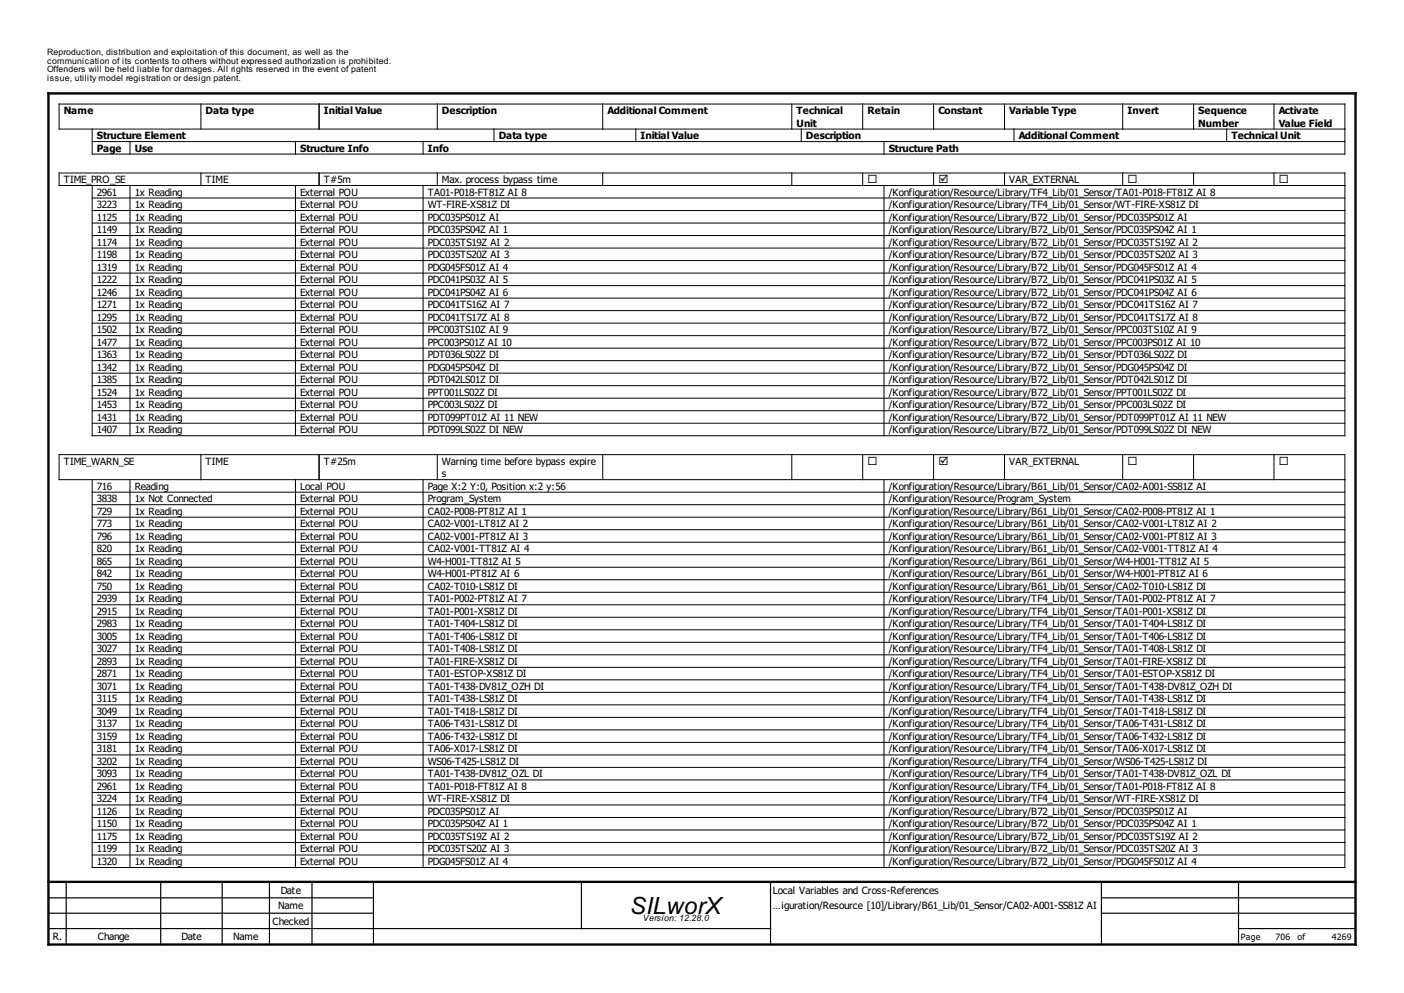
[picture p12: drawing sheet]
<svg xmlns="http://www.w3.org/2000/svg" width="297mm" height="210mm" viewBox="0 0 297 210" stroke-linecap="round" stroke-linejoin="round" font-family="sans-serif">
<defs><g id="words">
<text font-size="5" x="133.4" y="193.1">SILworX</text>
<g font-size="2.4">
<text x="183.5" y="38.7">¨</text>
<text x="198.5" y="38.7">þ</text>
<text x="238.5" y="38.7">¨</text>
<text x="270.5" y="38.7">¨</text>
<text x="183.5" y="98.2">¨</text>
<text x="198.5" y="98.2">þ</text>
<text x="238.5" y="98.2">¨</text>
<text x="270.5" y="98.2">¨</text>
</g>
<g font-size="2.1">
<text x="13.5" y="24.1">Name</text>
<text x="20.5" y="29.4">Structure Element</text>
<text x="43.5" y="24.1">Data type</text>
<text x="68.5" y="24.1">Initial Value</text>
<text x="93.5" y="24.1">Description</text>
<text x="105.5" y="29.4">Data type</text>
<text x="128.5" y="24.1">Additional Comment</text>
<text x="135.5" y="29.4">Initial Value</text>
<text x="168.5" y="24.1">Technical</text>
<text x="168.5" y="26.8">Unit</text>
<text x="170.5" y="29.4">Description</text>
<text x="183.5" y="24.1">Retain</text>
<text x="198.5" y="24.1">Constant</text>
<text x="213.5" y="24.1">Variable Type</text>
<text x="215.5" y="29.4">Additional Comment</text>
<text x="238.5" y="24.1">Invert</text>
<text x="253.5" y="24.1">Sequence</text>
<text x="253.5" y="26.8">Number</text>
<text x="260.5" y="29.4">Technical Unit</text>
<text x="270.5" y="24.1">Activate</text>
<text x="270.5" y="26.8">Value Field</text>
<text x="20.5" y="32">Page</text>
<text x="28.5" y="32">Use</text>
<text x="63.5" y="32">Structure Info</text>
<text x="90.5" y="32">Info</text>
<text x="188" y="32">Structure Path</text>
<text x="13.5" y="38.7">TIME_PRO_SE</text>
<text x="20.5" y="41.3">2961</text>
<text x="28.5" y="41.3">1x Reading</text>
<text x="43.5" y="38.7">TIME</text>
<text x="63.5" y="41.3">External POU</text>
<text x="68.5" y="38.7">T#5m</text>
<text x="90.5" y="41.3">TA01-P018-FT81Z AI 8</text>
<text x="93.5" y="38.7">Max. process bypass time</text>
<text x="188" y="41.3">/Konfiguration/Resource/Library/TF4_Lib/01_Sensor/TA01-P018-FT81Z AI 8</text>
<text x="213.5" y="38.7">VAR_EXTERNAL</text>
<text x="20.5" y="44">3223</text>
<text x="20.5" y="46.6">1125</text>
<text x="28.5" y="44">1x Reading</text>
<text x="28.5" y="46.6">1x Reading</text>
<text x="63.5" y="44">External POU</text>
<text x="63.5" y="46.6">External POU</text>
<text x="90.5" y="44">WT-FIRE-XS81Z DI</text>
<text x="90.5" y="46.6">PDC035PS01Z AI</text>
<text x="188" y="44">/Konfiguration/Resource/Library/TF4_Lib/01_Sensor/WT-FIRE-XS81Z DI</text>
<text x="188" y="46.6">/Konfiguration/Resource/Library/B72_Lib/01_Sensor/PDC035PS01Z AI</text>
<text x="20.5" y="49.3">1149</text>
<text x="20.5" y="51.9">1174</text>
<text x="28.5" y="49.3">1x Reading</text>
<text x="28.5" y="51.9">1x Reading</text>
<text x="63.5" y="49.3">External POU</text>
<text x="63.5" y="51.9">External POU</text>
<text x="90.5" y="49.3">PDC035PS04Z AI 1</text>
<text x="90.5" y="51.9">PDC035TS19Z AI 2</text>
<text x="188" y="49.3">/Konfiguration/Resource/Library/B72_Lib/01_Sensor/PDC035PS04Z AI 1</text>
<text x="188" y="51.9">/Konfiguration/Resource/Library/B72_Lib/01_Sensor/PDC035TS19Z AI 2</text>
<text x="20.5" y="54.6">1198</text>
<text x="20.5" y="57.2">1319</text>
<text x="20.5" y="59.8">1222</text>
<text x="28.5" y="54.6">1x Reading</text>
<text x="28.5" y="57.2">1x Reading</text>
<text x="28.5" y="59.8">1x Reading</text>
<text x="63.5" y="54.6">External POU</text>
<text x="63.5" y="57.2">External POU</text>
<text x="63.5" y="59.8">External POU</text>
<text x="90.5" y="54.6">PDC035TS20Z AI 3</text>
<text x="90.5" y="57.2">PDG045FS01Z AI 4</text>
<text x="90.5" y="59.8">PDC041PS03Z AI 5</text>
<text x="188" y="54.6">/Konfiguration/Resource/Library/B72_Lib/01_Sensor/PDC035TS20Z AI 3</text>
<text x="188" y="57.2">/Konfiguration/Resource/Library/B72_Lib/01_Sensor/PDG045FS01Z AI 4</text>
<text x="188" y="59.8">/Konfiguration/Resource/Library/B72_Lib/01_Sensor/PDC041PS03Z AI 5</text>
<text x="20.5" y="62.5">1246</text>
<text x="20.5" y="65.1">1271</text>
<text x="28.5" y="62.5">1x Reading</text>
<text x="28.5" y="65.1">1x Reading</text>
<text x="63.5" y="62.5">External POU</text>
<text x="63.5" y="65.1">External POU</text>
<text x="90.5" y="62.5">PDC041PS04Z AI 6</text>
<text x="90.5" y="65.1">PDC041TS16Z AI 7</text>
<text x="188" y="62.5">/Konfiguration/Resource/Library/B72_Lib/01_Sensor/PDC041PS04Z AI 6</text>
<text x="188" y="65.1">/Konfiguration/Resource/Library/B72_Lib/01_Sensor/PDC041TS16Z AI 7</text>
<text x="20.5" y="67.8">1295</text>
<text x="20.5" y="70.4">1502</text>
<text x="28.5" y="67.8">1x Reading</text>
<text x="28.5" y="70.4">1x Reading</text>
<text x="63.5" y="67.8">External POU</text>
<text x="63.5" y="70.4">External POU</text>
<text x="90.5" y="67.8">PDC041TS17Z AI 8</text>
<text x="90.5" y="70.4">PPC003TS10Z AI 9</text>
<text x="188" y="67.8">/Konfiguration/Resource/Library/B72_Lib/01_Sensor/PDC041TS17Z AI 8</text>
<text x="188" y="70.4">/Konfiguration/Resource/Library/B72_Lib/01_Sensor/PPC003TS10Z AI 9</text>
<text x="20.5" y="73.1">1477</text>
<text x="20.5" y="75.7">1363</text>
<text x="28.5" y="73.1">1x Reading</text>
<text x="28.5" y="75.7">1x Reading</text>
<text x="63.5" y="73.1">External POU</text>
<text x="63.5" y="75.7">External POU</text>
<text x="90.5" y="73.1">PPC003PS01Z AI 10</text>
<text x="90.5" y="75.7">PDT036LS02Z DI</text>
<text x="188" y="73.1">/Konfiguration/Resource/Library/B72_Lib/01_Sensor/PPC003PS01Z AI 10</text>
<text x="188" y="75.7">/Konfiguration/Resource/Library/B72_Lib/01_Sensor/PDT036LS02Z DI</text>
<text x="20.5" y="78.4">1342</text>
<text x="20.5" y="81">1385</text>
<text x="20.5" y="83.6">1524</text>
<text x="28.5" y="78.4">1x Reading</text>
<text x="28.5" y="81">1x Reading</text>
<text x="28.5" y="83.6">1x Reading</text>
<text x="63.5" y="78.4">External POU</text>
<text x="63.5" y="81">External POU</text>
<text x="63.5" y="83.6">External POU</text>
<text x="90.5" y="78.4">PDG045PS04Z DI</text>
<text x="90.5" y="81">PDT042LS01Z DI</text>
<text x="90.5" y="83.6">PPT001LS02Z DI</text>
<text x="188" y="78.4">/Konfiguration/Resource/Library/B72_Lib/01_Sensor/PDG045PS04Z DI</text>
<text x="188" y="81">/Konfiguration/Resource/Library/B72_Lib/01_Sensor/PDT042LS01Z DI</text>
<text x="188" y="83.6">/Konfiguration/Resource/Library/B72_Lib/01_Sensor/PPT001LS02Z DI</text>
<text x="20.5" y="86.3">1453</text>
<text x="20.5" y="88.9">1431</text>
<text x="28.5" y="86.3">1x Reading</text>
<text x="28.5" y="88.9">1x Reading</text>
<text x="63.5" y="86.3">External POU</text>
<text x="63.5" y="88.9">External POU</text>
<text x="90.5" y="86.3">PPC003LS02Z DI</text>
<text x="90.5" y="88.9">PDT099PT01Z AI 11 NEW</text>
<text x="188" y="86.3">/Konfiguration/Resource/Library/B72_Lib/01_Sensor/PPC003LS02Z DI</text>
<text x="188" y="88.9">/Konfiguration/Resource/Library/B72_Lib/01_Sensor/PDT099PT01Z AI 11 NEW</text>
<text x="20.5" y="91.6">1407</text>
<text x="28.5" y="91.6">1x Reading</text>
<text x="63.5" y="91.6">External POU</text>
<text x="90.5" y="91.6">PDT099LS02Z DI NEW</text>
<text x="188" y="91.6">/Konfiguration/Resource/Library/B72_Lib/01_Sensor/PDT099LS02Z DI NEW</text>
<text x="13.5" y="98.2">TIME_WARN_SE</text>
<text x="43.5" y="98.2">TIME</text>
<text x="68.5" y="98.2">T#25m</text>
<text x="93.5" y="98.2">Warning time before bypass expire</text>
<text x="93.5" y="100.9">s</text>
<text x="213.5" y="98.2">VAR_EXTERNAL</text>
<text x="20.5" y="103.5">716</text>
<text x="20.5" y="106.2">3838</text>
<text x="28.5" y="103.5">Reading</text>
<text x="28.5" y="106.2">1x Not Connected</text>
<text x="63.5" y="103.5">Local POU</text>
<text x="63.5" y="106.2">External POU</text>
<text x="90.5" y="103.5">Page X:2 Y:0, Position x:2 y:56</text>
<text x="90.5" y="106.2">Program_System</text>
<text x="188" y="103.5">/Konfiguration/Resource/Library/B61_Lib/01_Sensor/CA02-A001-SS81Z AI</text>
<text x="188" y="106.2">/Konfiguration/Resource/Program_System</text>
<text x="20.5" y="108.8">729</text>
<text x="20.5" y="111.4">773</text>
<text x="28.5" y="108.8">1x Reading</text>
<text x="28.5" y="111.4">1x Reading</text>
<text x="63.5" y="108.8">External POU</text>
<text x="63.5" y="111.4">External POU</text>
<text x="90.5" y="108.8">CA02-P008-PT81Z AI 1</text>
<text x="90.5" y="111.4">CA02-V001-LT81Z AI 2</text>
<text x="188" y="108.8">/Konfiguration/Resource/Library/B61_Lib/01_Sensor/CA02-P008-PT81Z AI 1</text>
<text x="188" y="111.4">/Konfiguration/Resource/Library/B61_Lib/01_Sensor/CA02-V001-LT81Z AI 2</text>
<text x="20.5" y="114.1">796</text>
<text x="20.5" y="116.7">820</text>
<text x="20.5" y="119.4">865</text>
<text x="28.5" y="114.1">1x Reading</text>
<text x="28.5" y="116.7">1x Reading</text>
<text x="28.5" y="119.4">1x Reading</text>
<text x="63.5" y="114.1">External POU</text>
<text x="63.5" y="116.7">External POU</text>
<text x="63.5" y="119.4">External POU</text>
<text x="90.5" y="114.1">CA02-V001-PT81Z AI 3</text>
<text x="90.5" y="116.7">CA02-V001-TT81Z AI 4</text>
<text x="90.5" y="119.4">W4-H001-TT81Z AI 5</text>
<text x="188" y="114.1">/Konfiguration/Resource/Library/B61_Lib/01_Sensor/CA02-V001-PT81Z AI 3</text>
<text x="188" y="116.7">/Konfiguration/Resource/Library/B61_Lib/01_Sensor/CA02-V001-TT81Z AI 4</text>
<text x="188" y="119.4">/Konfiguration/Resource/Library/B61_Lib/01_Sensor/W4-H001-TT81Z AI 5</text>
<text x="20.5" y="122">842</text>
<text x="20.5" y="124.7">750</text>
<text x="28.5" y="122">1x Reading</text>
<text x="28.5" y="124.7">1x Reading</text>
<text x="63.5" y="122">External POU</text>
<text x="63.5" y="124.7">External POU</text>
<text x="90.5" y="122">W4-H001-PT81Z AI 6</text>
<text x="90.5" y="124.7">CA02-T010-LS81Z DI</text>
<text x="188" y="122">/Konfiguration/Resource/Library/B61_Lib/01_Sensor/W4-H001-PT81Z AI 6</text>
<text x="188" y="124.7">/Konfiguration/Resource/Library/B61_Lib/01_Sensor/CA02-T010-LS81Z DI</text>
<text x="20.5" y="127.3">2939</text>
<text x="20.5" y="130">2915</text>
<text x="28.5" y="127.3">1x Reading</text>
<text x="28.5" y="130">1x Reading</text>
<text x="63.5" y="127.3">External POU</text>
<text x="63.5" y="130">External POU</text>
<text x="90.5" y="127.3">TA01-P002-PT81Z AI 7</text>
<text x="90.5" y="130">TA01-P001-XS81Z DI</text>
<text x="188" y="127.3">/Konfiguration/Resource/Library/TF4_Lib/01_Sensor/TA01-P002-PT81Z AI 7</text>
<text x="188" y="130">/Konfiguration/Resource/Library/TF4_Lib/01_Sensor/TA01-P001-XS81Z DI</text>
<text x="20.5" y="132.6">2983</text>
<text x="20.5" y="135.2">3005</text>
<text x="20.5" y="137.9">3027</text>
<text x="28.5" y="132.6">1x Reading</text>
<text x="28.5" y="135.2">1x Reading</text>
<text x="28.5" y="137.9">1x Reading</text>
<text x="63.5" y="132.6">External POU</text>
<text x="63.5" y="135.2">External POU</text>
<text x="63.5" y="137.9">External POU</text>
<text x="90.5" y="132.6">TA01-T404-LS81Z DI</text>
<text x="90.5" y="135.2">TA01-T406-LS81Z DI</text>
<text x="90.5" y="137.9">TA01-T408-LS81Z DI</text>
<text x="188" y="132.6">/Konfiguration/Resource/Library/TF4_Lib/01_Sensor/TA01-T404-LS81Z DI</text>
<text x="188" y="135.2">/Konfiguration/Resource/Library/TF4_Lib/01_Sensor/TA01-T406-LS81Z DI</text>
<text x="188" y="137.9">/Konfiguration/Resource/Library/TF4_Lib/01_Sensor/TA01-T408-LS81Z DI</text>
<text x="20.5" y="140.5">2893</text>
<text x="20.5" y="143.2">2871</text>
<text x="28.5" y="140.5">1x Reading</text>
<text x="28.5" y="143.2">1x Reading</text>
<text x="63.5" y="140.5">External POU</text>
<text x="63.5" y="143.2">External POU</text>
<text x="90.5" y="140.5">TA01-FIRE-XS81Z DI</text>
<text x="90.5" y="143.2">TA01-ESTOP-XS81Z DI</text>
<text x="188" y="140.5">/Konfiguration/Resource/Library/TF4_Lib/01_Sensor/TA01-FIRE-XS81Z DI</text>
<text x="188" y="143.2">/Konfiguration/Resource/Library/TF4_Lib/01_Sensor/TA01-ESTOP-XS81Z DI</text>
<text x="20.5" y="145.8">3071</text>
<text x="20.5" y="148.5">3115</text>
<text x="28.5" y="145.8">1x Reading</text>
<text x="28.5" y="148.5">1x Reading</text>
<text x="63.5" y="145.8">External POU</text>
<text x="63.5" y="148.5">External POU</text>
<text x="90.5" y="145.8">TA01-T438-DV81Z_OZH DI</text>
<text x="90.5" y="148.5">TA01-T438-LS81Z DI</text>
<text x="188" y="145.8">/Konfiguration/Resource/Library/TF4_Lib/01_Sensor/TA01-T438-DV81Z_OZH DI</text>
<text x="188" y="148.5">/Konfiguration/Resource/Library/TF4_Lib/01_Sensor/TA01-T438-LS81Z DI</text>
<text x="20.5" y="151.1">3049</text>
<text x="20.5" y="153.8">3137</text>
<text x="28.5" y="151.1">1x Reading</text>
<text x="28.5" y="153.8">1x Reading</text>
<text x="63.5" y="151.1">External POU</text>
<text x="63.5" y="153.8">External POU</text>
<text x="90.5" y="151.1">TA01-T418-LS81Z DI</text>
<text x="90.5" y="153.8">TA06-T431-LS81Z DI</text>
<text x="188" y="151.1">/Konfiguration/Resource/Library/TF4_Lib/01_Sensor/TA01-T418-LS81Z DI</text>
<text x="188" y="153.8">/Konfiguration/Resource/Library/TF4_Lib/01_Sensor/TA06-T431-LS81Z DI</text>
<text x="20.5" y="156.4">3159</text>
<text x="20.5" y="159">3181</text>
<text x="20.5" y="161.7">3202</text>
<text x="28.5" y="156.4">1x Reading</text>
<text x="28.5" y="159">1x Reading</text>
<text x="28.5" y="161.7">1x Reading</text>
<text x="63.5" y="156.4">External POU</text>
<text x="63.5" y="159">External POU</text>
<text x="63.5" y="161.7">External POU</text>
<text x="90.5" y="156.4">TA06-T432-LS81Z DI</text>
<text x="90.5" y="159">TA06-X017-LS81Z DI</text>
<text x="90.5" y="161.7">WS06-T425-LS81Z DI</text>
<text x="188" y="156.4">/Konfiguration/Resource/Library/TF4_Lib/01_Sensor/TA06-T432-LS81Z DI</text>
<text x="188" y="159">/Konfiguration/Resource/Library/TF4_Lib/01_Sensor/TA06-X017-LS81Z DI</text>
<text x="188" y="161.7">/Konfiguration/Resource/Library/TF4_Lib/01_Sensor/WS06-T425-LS81Z DI</text>
<text x="20.5" y="164.3">3093</text>
<text x="20.5" y="167">2961</text>
<text x="28.5" y="164.3">1x Reading</text>
<text x="28.5" y="167">1x Reading</text>
<text x="63.5" y="164.3">External POU</text>
<text x="63.5" y="167">External POU</text>
<text x="90.5" y="164.3">TA01-T438-DV81Z_OZL DI</text>
<text x="90.5" y="167">TA01-P018-FT81Z AI 8</text>
<text x="188" y="164.3">/Konfiguration/Resource/Library/TF4_Lib/01_Sensor/TA01-T438-DV81Z_OZL DI</text>
<text x="188" y="167">/Konfiguration/Resource/Library/TF4_Lib/01_Sensor/TA01-P018-FT81Z AI 8</text>
<text x="20.5" y="169.6">3224</text>
<text x="20.5" y="172.3">1126</text>
<text x="28.5" y="169.6">1x Reading</text>
<text x="28.5" y="172.3">1x Reading</text>
<text x="63.5" y="169.6">External POU</text>
<text x="63.5" y="172.3">External POU</text>
<text x="90.5" y="169.6">WT-FIRE-XS81Z DI</text>
<text x="90.5" y="172.3">PDC035PS01Z AI</text>
<text x="188" y="169.6">/Konfiguration/Resource/Library/TF4_Lib/01_Sensor/WT-FIRE-XS81Z DI</text>
<text x="188" y="172.3">/Konfiguration/Resource/Library/B72_Lib/01_Sensor/PDC035PS01Z AI</text>
<text x="20.5" y="174.9">1150</text>
<text x="20.5" y="177.6">1175</text>
<text x="28.5" y="174.9">1x Reading</text>
<text x="28.5" y="177.6">1x Reading</text>
<text x="63.5" y="174.9">External POU</text>
<text x="63.5" y="177.6">External POU</text>
<text x="90.5" y="174.9">PDC035PS04Z AI 1</text>
<text x="90.5" y="177.6">PDC035TS19Z AI 2</text>
<text x="188" y="174.9">/Konfiguration/Resource/Library/B72_Lib/01_Sensor/PDC035PS04Z AI 1</text>
<text x="188" y="177.6">/Konfiguration/Resource/Library/B72_Lib/01_Sensor/PDC035TS19Z AI 2</text>
<text x="20.5" y="180.2">1199</text>
<text x="20.5" y="182.8">1320</text>
<text x="28.5" y="180.2">1x Reading</text>
<text x="28.5" y="182.8">1x Reading</text>
<text x="63.5" y="180.2">External POU</text>
<text x="63.5" y="182.8">External POU</text>
<text x="90.5" y="180.2">PDC035TS20Z AI 3</text>
<text x="90.5" y="182.8">PDG045FS01Z AI 4</text>
<text x="188" y="180.2">/Konfiguration/Resource/Library/B72_Lib/01_Sensor/PDC035TS20Z AI 3</text>
<text x="188" y="182.8">/Konfiguration/Resource/Library/B72_Lib/01_Sensor/PDG045FS01Z AI 4</text>
<text x="59.4" y="189">Date</text>
<text x="163.5" y="189">Local Variables and Cross-References</text>
<text x="57.7" y="195.5">Checked</text>
<text x="58.9" y="192.2">Name</text>
<text x="163.5" y="192.2">…iguration/Resource [10]/Library/B61_Lib/01_Sensor/CA02-A001-SS81Z AI</text>
<text x="11.2" y="198.7">R.</text>
<text x="20.7" y="198.7">Change</text>
<text x="38.4" y="198.7">Date</text>
<text x="49.4" y="198.7">Name</text>
</g>
<g font-size="1.9">
<text x="10" y="11.6">Reproduction, distribution and exploitation of this document, as well as the</text>
<text x="10" y="13.4">communication of its contents to others without expressed authorization is prohibited.</text>
<text x="10" y="15.3">Offenders will be held liable for damages. All rights reserved in the event of patent</text>
<text x="10" y="17.1">issue, utility model registration or design patent.</text>
<text x="136" y="194.7">Version: 12.28.0</text>
<text x="262.5" y="198.7">Page</text>
<text x="269.9" y="198.7">706</text>
<text x="274.5" y="198.7">of</text>
<text x="281.8" y="198.7">4269</text>
</g>
</g></defs>
<path d="M10.3 19.7h276.5v180h-276.5zM10.3 186.4h276.5" fill="none" stroke="#000" stroke-width=".5"/>
<g fill="none" stroke="#000" stroke-width=".25">
<path d="M10.3 189.8h68.7M10.3 193h68.7M10.3 196.3h152.7M14 186.4v13.3M34 186.4v13.3M47 186.4v13.3M57 186.4v13.3M66 186.4v13.3M79 186.4v13.3M123 186.4v9.9M163 186.4v13.3M233 189.8h53.8"/>
<path d="M233 193h53.8M233 186.4v13.3M262 196.3h24.8M262 186.4v13.3"/>
</g>
<g fill="none" stroke="#000" stroke-width=".21">
<path d="M19.5 27.3v5.3h265v-10.6h-272v5.3h272M19.5 39.2v52.9h265v-55.5h-272v2.6h272M19.5 29.9h265M27.5 29.9v2.7M27.5 39.2v52.9M42.5 22v5.3M42.5 36.6v2.6M62.5 29.9v2.7M62.5 39.2v52.9M67.5 22v5.3M67.5 36.6v2.6M89.5 29.9v2.7"/>
<path d="M89.5 39.2v52.9M92.5 22v5.3M92.5 36.6v2.6M104.5 27.3v2.6M127.5 22v5.3M127.5 36.6v2.6M134.5 27.3v2.6M167.5 22v5.3M167.5 36.6v2.6M169.5 27.3v2.6M182.5 22v5.3M182.5 36.6v2.6"/>
<path d="M187 29.9v2.7M187 39.2v52.9M197.5 22v5.3M197.5 36.6v2.6M212.5 22v5.3M212.5 36.6v2.6M214.5 27.3v2.6M237.5 22v5.3M237.5 36.6v2.6M252.5 22v5.3M252.5 36.6v2.6M259.5 27.3v2.6"/>
<path d="M269.5 22v5.3M269.5 36.6v2.6M19.5 41.9h265M19.5 44.5h265M19.5 47.1h265M19.5 49.8h265M19.5 52.4h265M19.5 55.1h265M19.5 57.7h265M19.5 60.4h265M19.5 63h265M19.5 65.7h265"/>
<path d="M19.5 68.3h265M19.5 71h265M19.5 73.6h265M19.5 76.2h265M19.5 78.9h265M19.5 81.5h265M19.5 84.2h265M19.5 86.8h265M19.5 89.5h265M42.5 96.1v5.3M67.5 96.1v5.3M92.5 96.1v5.3"/>
<path d="M127.5 96.1v5.3M167.5 96.1v5.3M182.5 96.1v5.3M197.5 96.1v5.3M212.5 96.1v5.3M237.5 96.1v5.3M252.5 96.1v5.3M269.5 96.1v5.3M19.5 101.4v82h265v-87.3h-272v5.3h272M19.5 104h265M19.5 106.7h265M19.5 109.3h265"/>
<path d="M19.5 112h265M19.5 114.6h265M19.5 117.3h265M19.5 119.9h265M27.5 101.4v82M62.5 101.4v82M89.5 101.4v82M187 101.4v82M19.5 122.6h265M19.5 125.2h265M19.5 127.8h265M19.5 130.5h265"/>
<path d="M19.5 133.1h265M19.5 135.8h265M19.5 138.4h265M19.5 141.1h265M19.5 143.7h265M19.5 146.4h265M19.5 149h265M19.5 151.6h265M19.5 154.3h265M19.5 156.9h265M19.5 159.6h265M19.5 162.2h265"/>
<path d="M19.5 164.9h265M19.5 167.5h265M19.5 170.2h265M19.5 172.8h265M19.5 175.4h265M19.5 178.1h265M19.5 180.7h265"/>
</g>
<use href="#words"/>
</svg>
